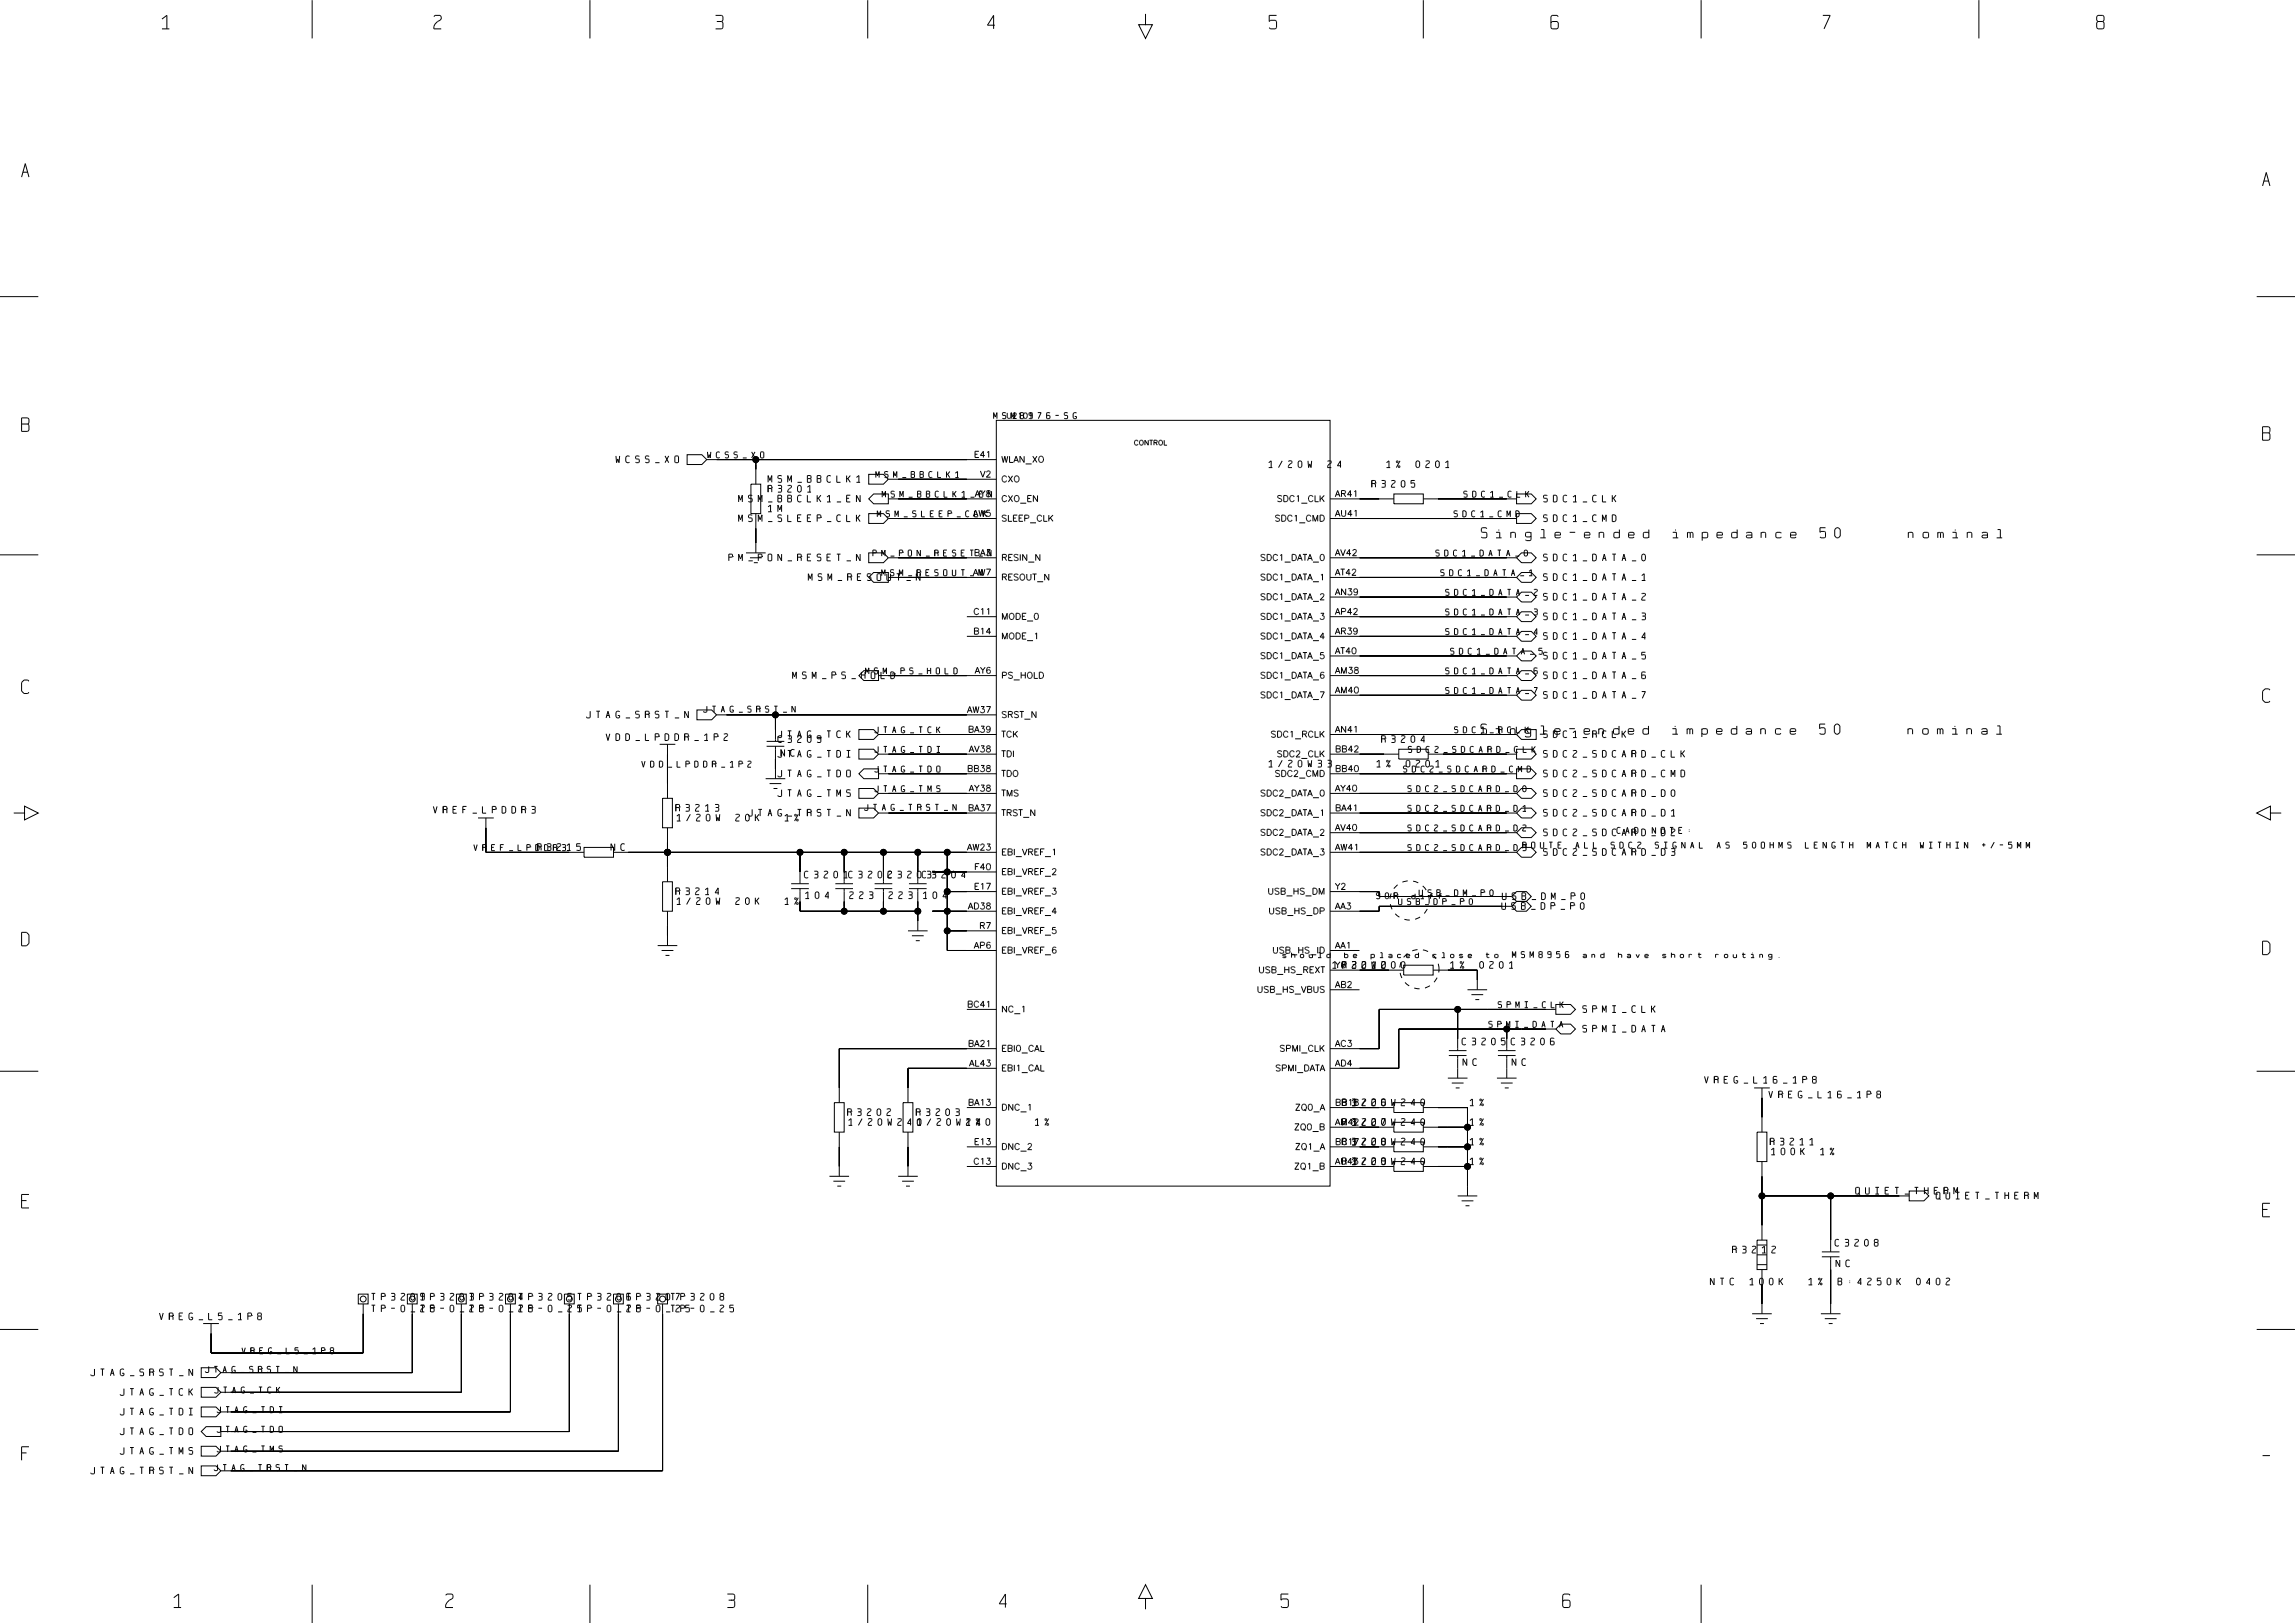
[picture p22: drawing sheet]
<svg xmlns="http://www.w3.org/2000/svg" width="594mm" height="420mm" viewBox="0 0 594 420" stroke-linecap="round" stroke-linejoin="round" font-family="sans-serif">
<defs><g id="words">
<g font-size="4.9">
<text x="40.6" y="7.1">1</text>
<text x="110.8" y="7.1">2</text>
<text x="183.8" y="7.1">3</text>
<text x="254" y="7.1">4</text>
<text x="327" y="7.1">5</text>
<text x="399.7" y="7.1">6</text>
<text x="470.3" y="7.1">7</text>
<text x="541.2" y="7.1">8</text>
<text x="4.2" y="45.6">A</text>
<text x="583.8" y="47.7">A</text>
<text x="4.2" y="111.2">B</text>
<text x="583.8" y="113.7">B</text>
<text x="4.2" y="178.9">C</text>
<text x="583.8" y="181.4">C</text>
<text x="4.2" y="244.2">D</text>
<text x="583.8" y="246.7">D</text>
<text x="4.2" y="312.3">E</text>
<text x="583.8" y="314.4">E</text>
<text x="4.2" y="377.5">F</text>
<text x="43.7" y="415.6">1</text>
<text x="113.9" y="415.6">2</text>
<text x="186.6" y="415.6">3</text>
<text x="257.2" y="415.6">4</text>
<text x="329.8" y="415.6">5</text>
<text x="402.9" y="415.6">6</text>
</g>
<g font-size="3.5">
<text x="387" y="140.1">Single-ended</text>
<text x="432.9" y="140.1">impedance</text>
<text x="468.1" y="140.1">50</text>
<text x="489.3" y="140.1">nominal</text>
<text x="387" y="190.9">Single-ended</text>
<text x="432.9" y="190.9">impedance</text>
<text x="468.1" y="190.9">50</text>
<text x="489.3" y="190.9">nominal</text>
</g>
<g font-size="2.5">
<text x="159.1" y="119.5">WCSS_XO</text>
<text x="249.1" y="118.9">E41</text>
<text x="258.9" y="119.5">WLAN_XO</text>
<text x="198.6" y="124.7">MSM_BBCLK1</text>
<text x="251.5" y="124.2">V2</text>
<text x="258.9" y="124.7">CXO</text>
<text x="328.8" y="121.7">1/20W</text>
<text x="343.6" y="121.7">24¦¸¡À1%</text>
<text x="365.8" y="121.7">0201</text>
<text x="191.2" y="129.7">MSM_BBCLK1_EN</text>
<text x="197.9" y="126.4">R3201</text>
<text x="197.9" y="131.7">1M</text>
<text x="249.1" y="129.1">AY8</text>
<text x="258.9" y="129.7">CXO_EN</text>
<text x="322.8" y="129.7">SDC1_CLK</text>
<text x="345" y="129.1">AR41</text>
<text x="354.5" y="126.6">R3205</text>
<text x="398.6" y="129.7">SDC1_CLK</text>
<text x="191.2" y="135">MSM_SLEEP_CLK</text>
<text x="249.1" y="134.4">AW5</text>
<text x="258.9" y="135">SLEEP_CLK</text>
<text x="322.8" y="135">SDC1_CMD</text>
<text x="345" y="134.4">AU41</text>
<text x="398.6" y="135">SDC1_CMD</text>
<text x="188.7" y="144.9">PM_PON_RESET_N</text>
<text x="249.1" y="149.6">AW7</text>
<text x="249.1" y="144.3">BA3</text>
<text x="258.9" y="144.9">RESIN_N</text>
<text x="315.4" y="144.9">SDC1_DATA_0</text>
<text x="345" y="149.6">AT42</text>
<text x="345" y="144.3">AV42</text>
<text x="398.6" y="144.9">SDC1_DATA_0</text>
<text x="208.1" y="150.1">MSM_RESOUT_N</text>
<text x="258.9" y="150.1">RESOUT_N</text>
<text x="315.4" y="150.1">SDC1_DATA_1</text>
<text x="315.4" y="155.1">SDC1_DATA_2</text>
<text x="345" y="154.5">AN39</text>
<text x="398.6" y="150.1">SDC1_DATA_1</text>
<text x="398.6" y="155.1">SDC1_DATA_2</text>
<text x="249.1" y="159.8">C11</text>
<text x="258.9" y="160.4">MODE_0</text>
<text x="315.4" y="160.4">SDC1_DATA_3</text>
<text x="345" y="159.8">AP42</text>
<text x="398.6" y="160.4">SDC1_DATA_3</text>
<text x="249.1" y="164.7">B14</text>
<text x="258.9" y="165.3">MODE_1</text>
<text x="315.4" y="165.3">SDC1_DATA_4</text>
<text x="345" y="164.7">AR39</text>
<text x="398.6" y="165.3">SDC1_DATA_4</text>
<text x="315.4" y="170.3">SDC1_DATA_5</text>
<text x="345" y="169.7">AT40</text>
<text x="398.6" y="170.3">SDC1_DATA_5</text>
<text x="204.3" y="175.5">MSM_PS_HOLD</text>
<text x="249.1" y="175">AY6</text>
<text x="258.9" y="175.5">PS_HOLD</text>
<text x="315.4" y="175.5">SDC1_DATA_6</text>
<text x="345" y="179.9">AM40</text>
<text x="345" y="175">AM38</text>
<text x="398.6" y="175.5">SDC1_DATA_6</text>
<text x="151.7" y="185.8">JTAG_SRST_N</text>
<text x="246.6" y="185.2">AW37</text>
<text x="258.9" y="185.8">SRST_N</text>
<text x="315.4" y="180.5">SDC1_DATA_7</text>
<text x="398.6" y="180.5">SDC1_DATA_7</text>
<text x="156.5" y="191.4">VDD_LPDDR_1P2</text>
<text x="200.4" y="191.3">C3209</text>
<text x="201.1" y="190.7">JTAG_TCK</text>
<text x="246.6" y="190.1">BA39</text>
<text x="258.9" y="190.7">TCK</text>
<text x="320.3" y="190.7">SDC1_RCLK</text>
<text x="345" y="190.1">AN41</text>
<text x="398.6" y="190.7">SDC1_RCLK</text>
<text x="201.1" y="195.7">JTAG_TDI</text>
<text x="201.1" y="194.8">NC</text>
<text x="246.6" y="195.1">AV38</text>
<text x="258.9" y="195.7">TDI</text>
<text x="322.8" y="195.7">SDC2_CLK</text>
<text x="345" y="195.1">BB42</text>
<text x="357" y="192.6">R3204</text>
<text x="398.6" y="195.7">SDC2_SDCARD_CLK</text>
<text x="201.1" y="200.9">JTAG_TDO</text>
<text x="246.6" y="200.4">BB38</text>
<text x="258.9" y="200.9">TDO</text>
<text x="322.8" y="200.9">SDC2_CMD</text>
<text x="328.8" y="199">1/20W33¦¸¡À1%</text>
<text x="345" y="200.4">BB40</text>
<text x="363.4" y="199">0201</text>
<text x="398.6" y="200.9">SDC2_SDCARD_CMD</text>
<text x="173.9" y="208.9">R3213</text>
<text x="201.1" y="205.9">JTAG_TMS</text>
<text x="246.6" y="205.3">AY38</text>
<text x="258.9" y="205.9">TMS</text>
<text x="315.4" y="205.9">SDC2_DATA_0</text>
<text x="345" y="205.3">AY40</text>
<text x="398.6" y="205.9">SDC2_SDCARD_D0</text>
<text x="111.7" y="210.1">VREF_LPDDR3</text>
<text x="174.3" y="211.7">1/20W</text>
<text x="189.1" y="211.7">20K¡À1%</text>
<text x="193.7" y="211.2">JTAG_TRST_N</text>
<text x="246.6" y="210.6">BA37</text>
<text x="258.9" y="211.2">TRST_N</text>
<text x="315.4" y="211.2">SDC2_DATA_1</text>
<text x="345" y="215.5">AV40</text>
<text x="345" y="210.6">BA41</text>
<text x="398.6" y="211.2">SDC2_SDCARD_D1</text>
<text x="138.6" y="220.5">R3215</text>
<text x="157.3" y="220.5">NC</text>
<text x="246.6" y="220.5">AW23</text>
<text x="258.9" y="221.1">EBI_VREF_1</text>
<text x="315.4" y="216.1">SDC2_DATA_2</text>
<text x="315.4" y="221.1">SDC2_DATA_3</text>
<text x="345" y="220.5">AW41</text>
<text x="398.6" y="221.1">SDC2_SDCARD_D3</text>
<text x="398.6" y="216.1">SDC2_SDCARD_D2</text>
<text x="207.4" y="226.2">C3201C3202</text>
<text x="229" y="226.2">C3203</text>
<text x="237.8" y="226.2">C3204F40</text>
<text x="258.9" y="226.3">EBI_VREF_2</text>
<text x="173.9" y="230.8">R3214</text>
<text x="174.3" y="233.3">1/20W</text>
<text x="189.1" y="233.3">20K¡À1%</text>
<text x="207.4" y="231.8">104</text>
<text x="219.1" y="231.8">223</text>
<text x="229.3" y="231.8">223</text>
<text x="238.1" y="231.8">104</text>
<text x="249.1" y="230.7">E17</text>
<text x="258.9" y="231.3">EBI_VREF_3</text>
<text x="320.3" y="231.3">USB_HS_DM</text>
<text x="345" y="230.7">Y2</text>
<text x="388.4" y="233.2">USB_DM_P0</text>
<text x="246.6" y="236">AD38</text>
<text x="258.9" y="236.6">EBI_VREF_4</text>
<text x="320.3" y="236.6">USB_HS_DP</text>
<text x="345" y="236">AA3</text>
<text x="388.4" y="236">USB_DP_P0</text>
<text x="249.1" y="245.9">AP6</text>
<text x="251.5" y="240.9">R7</text>
<text x="258.9" y="241.5">EBI_VREF_5</text>
<text x="345" y="245.9">AA1</text>
<text x="258.9" y="246.5">EBI_VREF_6</text>
<text x="315.4" y="251.7">USB_HS_REXT</text>
<text x="320.3" y="246.5">USB_HS_ID</text>
<text x="345" y="251.2">Y6</text>
<text x="345.4" y="251.2">1/20W200¦¸¡À1%</text>
<text x="346.8" y="251.2">R3210</text>
<text x="382.4" y="251.2">0201</text>
<text x="315.4" y="256.7">USB_HS_VBUS</text>
<text x="345" y="256.1">AB2</text>
<text x="246.6" y="261.4">BC41</text>
<text x="258.9" y="262">NC_1</text>
<text x="408.5" y="262">SPMI_CLK</text>
<text x="377.5" y="269.6">C3205</text>
<text x="390.2" y="269.6">C3206</text>
<text x="408.5" y="266.9">SPMI_DATA</text>
<text x="246.6" y="271.3">BA21</text>
<text x="258.9" y="271.9">EBI0_CAL</text>
<text x="322.8" y="271.9">SPMI_CLK</text>
<text x="345" y="271.3">AC3</text>
<text x="377.8" y="274.9">NC</text>
<text x="390.5" y="274.9">NC</text>
<text x="246.6" y="276.6">AL43</text>
<text x="258.9" y="277.1">EBI1_CAL</text>
<text x="320.3" y="277.1">SPMI_DATA</text>
<text x="345" y="276.6">AD4</text>
<text x="440.6" y="280">VREG_L16_1P8</text>
<text x="218.4" y="287.9">R3202</text>
<text x="236.4" y="287.9">R3203</text>
<text x="246.6" y="286.8">BA13</text>
<text x="258.9" y="287.4">DNC_1</text>
<text x="330.2" y="287.4">ZQ0_A</text>
<text x="345" y="286.8">BB18</text>
<text x="346.8" y="286.8">R3206</text>
<text x="350" y="286.8">1/20W240¦¸¡À1%</text>
<text x="456.8" y="284.7">VREG_L16_1P8</text>
<text x="218.7" y="290.4">1/20W240¦¸¡À1%</text>
<text x="236.4" y="290.4">1/20W240¦¸¡À1%</text>
<text x="330.2" y="292.3">ZQ0_B</text>
<text x="345" y="291.7">AM42</text>
<text x="346.8" y="291.7">R3207</text>
<text x="350" y="291.7">1/20W240¦¸¡À1%</text>
<text x="249.1" y="296.7">E13</text>
<text x="258.9" y="297.3">DNC_2</text>
<text x="330.2" y="297.3">ZQ1_A</text>
<text x="345" y="296.7">BC17</text>
<text x="346.8" y="296.7">R3208</text>
<text x="350" y="296.7">1/20W240¦¸¡À1%</text>
<text x="457.2" y="295.3">R3211</text>
<text x="457.6" y="297.8">100K</text>
<text x="469.9" y="297.8">1%</text>
<text x="249.1" y="302">C13</text>
<text x="258.9" y="302.5">DNC_3</text>
<text x="330.2" y="302.5">ZQ1_B</text>
<text x="345" y="302">AU43</text>
<text x="346.8" y="302">R3209</text>
<text x="350" y="302">1/20W240¦¸¡À1%</text>
<text x="479.4" y="309.4">QUIET_THERM</text>
<text x="500.2" y="310">QUIET_THERM</text>
<text x="447.3" y="323.2">R3212</text>
<text x="473.8" y="321.5">C3208</text>
<text x="474.1" y="326.7">NC</text>
<text x="95.2" y="335.6">TP3209</text>
<text x="107.9" y="335.6">TP3203</text>
<text x="120.6" y="335.6">TP3204</text>
<text x="133.3" y="335.6">TP3205TP3206</text>
<text x="161.2" y="335.6">TP3207</text>
<text x="172.9" y="335.6">TP3208</text>
<text x="441.7" y="331.7">NTC</text>
<text x="451.6" y="331.7">100K¡À1%</text>
<text x="473.8" y="331.7">B:4250K</text>
<text x="493.5" y="331.7">0402</text>
<text x="40.7" y="341.3">VREG_L5_1P8</text>
<text x="95.2" y="338.7">TP-0_25</text>
<text x="107.9" y="338.7">TP-0_25</text>
<text x="120.6" y="338.7">TP-0_25</text>
<text x="133.3" y="338.7">TP-0_25</text>
<text x="148.5" y="338.7">TP-0_25</text>
<text x="161.2" y="338.7">TP-0_25</text>
<text x="172.9" y="338.7">TP-0_25</text>
<text x="23.3" y="355.8">JTAG_SRST_N</text>
<text x="30.7" y="360.8">JTAG_TCK</text>
<text x="30.7" y="371">JTAG_TDO</text>
<text x="30.7" y="366">JTAG_TDI</text>
<text x="30.7" y="376.3">JTAG_TMS</text>
<text x="23.3" y="381.2">JTAG_TRST_N</text>
</g>
<g font-size="2.1">
<text x="257.2" y="109">MSM8976-SG</text>
<text x="260" y="109">U2101</text>
<text x="182.7" y="118.9">WCSS_XO</text>
<text x="226.8" y="124.2">MSM_BBCLK1</text>
<text x="228.6" y="129.1">MSM_BBCLK1_EN</text>
<text x="378.5" y="129.1">SDC1_CLK</text>
<text x="227.2" y="134.4">MSM_SLEEP_CLK</text>
<text x="376.1" y="134.4">SDC1_CMD</text>
<text x="226.1" y="144.3">PM_PON_RESET_N</text>
<text x="228.2" y="149.6">MSM_RESOUT_N</text>
<text x="371.5" y="144.3">SDC1_DATA_0</text>
<text x="372.9" y="149.6">SDC1_DATA_1</text>
<text x="374.3" y="154.5">SDC1_DATA_2</text>
<text x="374.3" y="159.8">SDC1_DATA_3</text>
<text x="374.3" y="164.7">SDC1_DATA_4</text>
<text x="375.4" y="169.7">SDC1_DATA_5</text>
<text x="224" y="175">MSM_PS_HOLD</text>
<text x="374.3" y="179.9">SDC1_DATA_7</text>
<text x="374.3" y="175">SDC1_DATA_6</text>
<text x="182" y="184.9">JTAG_SRST_N</text>
<text x="226.1" y="190.1">JTAG_TCK</text>
<text x="376.4" y="190.1">SDC1_RCLK</text>
<text x="226.1" y="195.1">JTAG_TDI</text>
<text x="364.8" y="195.1">SDC2_SDCARD_CLK</text>
<text x="166.5" y="199">VDD_LPDDR_1P2</text>
<text x="226.1" y="200.4">JTAG_TDO</text>
<text x="363.7" y="200.4">SDC2_SDCARD_CMD</text>
<text x="226.1" y="205.3">JTAG_TMS</text>
<text x="364.8" y="205.3">SDC2_SDCARD_D0</text>
<text x="224" y="210.3">JTAG_TRST_N</text>
<text x="364.8" y="215.5">SDC2_SDCARD_D2</text>
<text x="364.8" y="210.6">SDC2_SDCARD_D1</text>
<text x="122.8" y="220.5">VREF_LPDDR3</text>
<text x="364.8" y="220.5">SDC2_SDCARD_D3</text>
<text x="397.9" y="220.1">ROUTE</text>
<text x="410.6" y="220.1">ALL</text>
<text x="418.4" y="216.3">CAD</text>
<text x="419.1" y="220.1">SDC2</text>
<text x="426.9" y="216.3">NOTE:</text>
<text x="429.7" y="220.1">SIGNAL</text>
<text x="444.5" y="220.1">AS</text>
<text x="450.8" y="220.1">50OHMS</text>
<text x="465.7" y="220.1">LENGTH</text>
<text x="480.5" y="220.1">MATCH</text>
<text x="493.2" y="220.1">WITHIN</text>
<text x="508" y="220.1">+/-5MM</text>
<text x="356" y="233.2">90R</text>
<text x="364.4" y="233.2">diff</text>
<text x="367.2" y="232.5">USB_DM_P0</text>
<text x="361.9" y="234.6">USB_DP_P0</text>
<text x="335.8" y="248.4">should</text>
<text x="350.7" y="248.4">be</text>
<text x="357" y="248.4">placed</text>
<text x="371.8" y="248.4">close</text>
<text x="384.5" y="248.4">to</text>
<text x="390.9" y="248.4">MSM8956</text>
<text x="407.8" y="248.4">and</text>
<text x="416.3" y="248.4">have</text>
<text x="426.9" y="248.4">short</text>
<text x="439.6" y="248.4">routing.</text>
<text x="387.3" y="261.4">SPMI_CLK</text>
<text x="385.2" y="266.3">SPMI_DATA</text>
<text x="62.8" y="350.7">VREG_L5_1P8</text>
<text x="53.3" y="355.6">JTAG_SRST_N</text>
<text x="55.4" y="360.9">JTAG_TCK</text>
<text x="56.1" y="371.1">JTAG_TDO</text>
<text x="56.1" y="366.2">JTAG_TDI</text>
<text x="56.1" y="376.1">JTAG_TMS</text>
<text x="55.7" y="381">JTAG_TRST_N</text>
</g>
<text font-size="1.8" x="293.2" y="115.7">CONTROL</text>
</g></defs>
<g fill="none" stroke="#000" stroke-width=".26">
<path d="M80.8 0v9.9M152.6 0v9.9M224.5 0v9.9M296.4 3.6v2.8h1.7l-1.7 3.5-1.8-3.5h1.8M368.2 0v9.9M440.1 0v9.9M511.9 0v9.9M0 76.7h9.9M583.8 76.7h9.9M177.8 117.6h3.8l1.2 1.3-1.2 1.3h-3.8zM185.4 118.9h72.4M195.5 118.9v6.3"/>
<path d="M213.3 118.9h.1M255.6 117l.2-.3v1.6M257.1 108.3v-1.6l.4 1.2 .4-1.2v1.6M257.8 108.7h86.3v198.1h-86.3zM259.3 106.9l.2-.2 .7 .2M261.6 108.3v-1.6l.5 1.2 .4-1.2v1.6M263.9 106.9l.2-.2 .7 .2M266.2 106.9l.1-.2 .8 .2M268.5 106.7h.8l-.7 1.6M270.8 106.9l.1-.2 .7 .2M275.3 106.9l.2-.2 .7 .2M278.1 107.7h.4v.5l-.6 .1"/>
<path d="M278.5 106.9l-.6-.2-.3 .3M194.3 125.2h2.5v7.7h-2.5zM195.5 120.2h.1M195.5 132.9v10.1M198.7 125.6v1.7M199.7 126.5v.8M203.8 127v.3M206.3 127l.3 .3M207.3 127l-.3 .3M209.5 125.6v1.7M224.7 122.7h3.8l1.3 1.3-1.3 1.2h-3.8zM224.7 129l1.3-1.2h3.8v2.5h-3.8z"/>
<path d="M224.7 132.9h3.8l1.3 1.2-1.3 1.3h-3.8zM227 133.7v-1.6l.4 1.2 .4-1.2v1.6M229.2 132.3l.2-.2 .7 .2M231.5 133.7v-1.6l.5 1.2 .4-1.2v1.6M232.4 129h25.4M232.4 124h25.4M232.4 134.1h25.4M236.1 132.3l.1-.2 .8 .2M238.4 132.1v1.6M241.5 132.1h-.8v1.6M243.8 132.1h-.8v1.6M246.1 132.3l-.9-.2v1.6"/>
<path d="M247.1 123.5h.9M247.1 122.4l.6-.4v1.5M255.7 127l.8 1.6v-1.6M341.9 128.8l.7 1M342.4 133.5l.2 .4-.2 .7M342.6 128.2l-1.1 1M344.1 129h16.5M344.1 134.1h45.7M360.6 127.8h7.6v2.5h-7.6zM368.2 129h21.6M376.2 132.3l.1-.2 .7 .2M379.3 132.4l-.3-.3h-.6v1.6"/>
<path d="M381.6 132.3l-.6-.2-.3 .3M383 132.5l.6-.4v1.6M384.7 136.7l-.3-.2h-.9l-.3 .2v.8l.3 .2h.9l.3 .2v1l-.3 .2h-.9l-.3-.2M388.4 132.3l-.5-.2-.3 .3M389.9 133.7v-1.6l.4 1.2 .4-1.2v1.6M392.2 133.7v-1.6h.5l.3 .3v1l-.3 .3M392.3 127.8h3.8l1.3 1.2-1.3 1.3h-3.8zM392.3 132.9h3.8l1.3 1.2-1.3 1.3h-3.8zM395.5 127l-.5 .8 .5 .8M463.5 137.7h.9l.2 .2v.5h-1.4M464.6 138.9l-.2 .2h-.9M475.1 136.5h.5l.5 .5v1.6l-.5 .5h-.5"/>
<path d="M512.7 137.9l.3-.2h.9l.3 .2v1.2M514.2 138.4h-1.2l-.3 .2 .3 .5h.9l.3-.2M516.5 139.1h1.5M516.8 137h.7v2.1M0 143.5h9.9M193 143h5.1M195.5 140.5h.1M224.7 143h3.8l1.3 1.3-1.3 1.2h-3.8zM226 148.1h3.8v2.5h-3.8l-1.3-1.2zM232.4 144.3h25.4M232.4 149.4h25.4M250.1 159.5h7.7"/>
<path d="M255.2 147.2h1.1l-.8 1.6M255.5 142.3l.9 1.5v-1.5M255.6 157.6l.2-.2v1.6M341.5 155.2h1.1M341.7 158.6h.8l-.4 .6M341.7 148.8l.4-.3v1.6M342.3 159.2l.3 .4-.2 .6M342.4 143.5l.2 .6-.2 .8M342.4 153.6l.1 .4-.2 .4M344.1 144.3h45.7M344.1 149.4h45.7M344.1 159.5h45.7"/>
<path d="M344.1 154.4h45.7M374 157.7l.1-.2 .8 .2M377.1 157.8l-.2-.3h-.6v1.6M379.4 157.7l-.5-.2-.3 .3M380.8 157.9l.6-.4v1.6M386.3 157.8l-.3-.3h-.6v1.6M387.7 159.1l.4-1.6 .5 1.6M390 157.5h.8M390.4 157.5v1.6M392.3 159.1l.4-1.6 .4 1.6M392.3 144.3l1.3-1.3h2.5l1.3 1.3-1.3 1.2h-2.5zM392.3 154.4l1.3-1.2h2.5l1.3 1.2-1.3 1.3h-2.5z"/>
<path d="M392.3 159.5l1.3-1.3h2.5l1.3 1.3-1.3 1.3h-2.5zM393.6 148.1h2.5l1.3 1.3-1.3 1.2h-2.5l-1.3-1.2zM394.6 142.3l.6 .3v1l-.6 .2M395.6 148.9h.8M395.6 147.8l.5-.4v1.5M396.8 157.5h.8l.1 .2-.1 .5M396.8 154h.9M397 152.4l.7 .2v.3l-.4 .3M397 158.2h.6M397.6 158.2l.1 .7-.9 .2M424.7 150.2h1M424.7 148.9l.7-.5v1.8"/>
<path d="M424.7 155.2h1M425.5 153.5l.2 .1-.2 .5M425.5 158.6l.2 .1-.2 .7 .2 .7-.2 .2M583.8 143.5h9.9M223.5 173.5h3.8v2.5h-3.8l-1.3-1.2zM229.8 174.8h28M246.8 172.8h.5l.3 .2v1l-.3 .3h-.5M250.1 164.6h7.7M341.5 164.8h1.2M341.5 178.9h1.1l-.8 1.7M341.7 168.8h.7M342.4 169.4l.2 .4-.2 .5"/>
<path d="M342.4 174.6l.2 .3-.2 .5M342.4 173.9l.1 .2M344.1 164.6h45.7M344.1 174.8h45.7M344.1 169.7h45.7M344.1 179.8h45.7M392.3 164.6l1.3-1.3h2.5l1.3 1.3-1.3 1.3h-2.5zM392.3 169.7l1.3-1.3h2.5l1.3 1.3-1.3 1.2h-2.5zM392.3 174.8l1.3-1.3h2.5l1.3 1.3-1.3 1.2h-2.5zM392.3 179.8l1.3-1.2h2.5l1.3 1.2-1.3 1.3h-2.5zM396.8 177.8h.9l-.7 1.6M397 172.8l.7 .1"/>
<path d="M397 173.5l.7 .1-.1 .7h-.6M397.7 163.7h-.9l.8-1.1v1.6M424.7 164.9h1M424.7 168.7h1M424.7 178.9h1l-.8 1.7M425.5 169.4l.2 .1v.8l-.2 .2M170.6 192.5h4.1M172.7 195.1h.1M172.7 192.5v14M180.3 183.6h3.8l1.3 1.3-1.3 1.3h-3.8zM187.9 184.9h69.9M193.4 198.4h.9"/>
<path d="M193.6 196.9l.7 .1v.3l-.4 .3M198.3 193h4.6M198.3 191.8h4.6M200.6 184.9v3.8M200.6 196.3v2.6M204.9 182.7l.8 1.5v-1.5M219 195.9h1M219 194.1h1M222.2 188.7h3.8l1.3 1.3-1.3 1.3h-3.8zM222.2 193.8h3.8l1.3 1.3-1.3 1.2h-3.8zM229.8 190h28M229.8 195.1h28"/>
<path d="M242.3 193.1h.9M242.3 194.6h.9M242.8 193.1v1.5M243 198.1l.2 .2-.2 1.4M243.2 188l-.6 .7 .6 .9M255.2 182.8h1.1l-.8 1.6M341.9 194.9l.7 .9M341.9 189.8l.7 .9M342.6 194.2l-1.1 1.1M342.6 189.1l-1.1 1.1M344.1 190h45.7M344.1 195.1h17.8"/>
<path d="M361.9 193.8h7.6v2.5h-7.6zM369.5 195.1h20.3M384.6 187.5l-.3-.2h-.9l-.3 .2v.7M392.3 198.9h3.8l1.3 1.2-1.3 1.3h-3.8zM392.3 193.8h3.8l1.3 1.3-1.3 1.2h-3.8zM395.1 198.1h.5l.3 .3v1l-.3 .3h-.5M396.3 193.8h.3M396.6 193.8l.6 .8M397.2 193.1l-.6 .7M435.5 199.2l.3 .3v1.1l-.3 .3M435.8 194.1l-.6 .8 .6 1M463.4 188.5h.9l.3 .2v.5h-1.5"/>
<path d="M464.6 189.7l-.3 .2h-.9M475 187.3h.5l.5 .5v1.6l-.5 .5h-.5M512.6 188.7l.3-.2h.9l.3 .2v1.2M514.1 189.2h-1.2l-.3 .2 .3 .5h.9l.3-.2M516.5 189.9h1.4M516.7 187.8h.7v2.1M3.6 210.3h2.7v-1.8l3.6 1.8-3.6 1.8v-1.8M123.7 211.6h4M125.7 214.1h.1M125.7 211.6v8.9h25.4M151.1 219.2h7.6v2.5h-7.6zM171.4 206.5h2.6v7.6h-2.6z"/>
<path d="M172.7 214.1v14M174.8 208.1v1.7M175.8 209v.8M183.1 208.1v1.7M198.1 201.4h5.1M199.1 202.7h3M200.1 204h1M222.2 204h3.8l1.3 1.2-1.3 1.3h-3.8zM222.2 209h3.8l1.3 1.3-1.3 1.3h-3.8zM222.2 200.1l1.3-1.2h3.8v2.5h-3.8zM229.8 200.1h28M229.8 205.2h28"/>
<path d="M229.8 210.3h28M242.5 203.9l.7 .2v.6l-.7 .1M242.5 203.2l.7 .2M255.2 208.1h1.1l-.8 1.7M341.5 216.1h1.1M341.7 219.6h.8l-.4 .6M341.7 209.7l.4-.3v1.6M342.4 204.4l.2 .6-.2 .9M342.4 214.6l.1 .4-.2 .3M342.6 200.3l-.2 .3M344.1 200.1h45.7M344.1 205.2h45.7"/>
<path d="M344.1 210.3h45.7M344.1 215.4h45.7M364.2 208.4l.2-.1 .7 .1M367.4 208.6l-.3-.3h-.6v1.6M369.6 208.4l-.5-.1-.3 .3M371.1 208.4l.1-.1 .7 .1M375.6 208.4l.2-.1 .7 .1M378.8 208.6l-.3-.3h-.6v1.6M381.1 208.4l-.6-.1-.3 .3M382.5 209.9l.4-1.6 .5 1.6M385.6 208.4l-.8-.1v1.6M387.9 208.6l-.3-.3h-.5v1.6"/>
<path d="M392.3 215.4l1.3-1.3h2.5l1.3 1.3-1.3 1.3h-2.5zM392.3 210.3l1.3-1.3h2.5l1.3 1.3-1.3 1.3h-2.5zM392.5 208.6l-.3-.3h-.6v1.6M393.6 204h2.5l1.3 1.2-1.3 1.3h-2.5l-1.3-1.3zM393.9 218.5l.9 .1v1.3l-.9 .1M393.9 215h.9M393.9 209.9h.9M393.9 208.7l.6-.4v1.6M394.1 219.2h.5M394.1 213.4l.7 .1v.3l-.7 .6M394.2 203.2l.6 .3v1l-.6 .3M394.5 218.5l.3 .2"/>
<path d="M394.6 219.2l.2 .1M394.8 218.4h.1M394.8 219l-.2 .2M394.8 218.4l-.2-.6h-.7v1.6M394.8 218.4l-.9 .1M396.2 218l.2-.2 .7 .2-.2 1.4-.7-.1zM398.5 217.8v1.5M399.4 217.8v1.5M400.8 217.8h.8M401.2 217.8v1.6M403.9 217.8h-.8v1.6M407.6 219.4l.5-1.6 .4 1.6"/>
<path d="M409.9 217.8v1.6M412.2 217.8v1.6M417.6 218l-.7-.2-.1 .2 .1 .5M419.9 218.1l-.3-.3h-.5v1.6M422.2 218l-.6-.2-.2 .3M423.6 218l.2-.2 .7 .2M429.1 218l-.7-.2-.2 .2 .2 .5M430.5 217.8h.9M430.9 217.8v1.6M432.3 211.1h1M432.3 209.8l.7-.4v1.7M433 204.3l.3 .3v1.1l-.3 .3"/>
<path d="M433.6 218l-.5-.2-.3 .3M435.9 217.8v1.6l-.8-1.6v1.6M437 214.6v.1M437 215v.2M437.4 219.4l.4-1.6 .4 1.6M439.6 217.8v1.6M444.2 219.4l.4-1.6 .5 1.6M446.5 218l.1-.2 .8 .2M451.9 217.8h-.8v.7M453.4 218.1l.2-.3 .6 .3M455.6 218l.2-.2 .7 .2M457.9 217.8v1.6"/>
<path d="M458.8 217.8v1.6M460.2 219.4v-1.6l.4 1.2 .5-1.2v1.6M462.5 218l.1-.2 .7 .2M463.2 218.5l.1 .2-.1 .7M467.1 217.8v1.6M470.2 217.8h-.9v1.6M472.5 217.8v1.6l-.9-1.6v1.6M474.8 218l-.6-.2-.3 .3M476.2 217.8h.9M476.6 217.8v1.6M478.5 218.5h.8M478.5 217.8v1.6"/>
<path d="M479.3 217.8v1.6M483.1 219.4v-1.6l.4 1.2 .4-1.2v1.6M485.3 219.4l.5-1.6 .4 1.6M487.6 217.8h.9M488.1 217.8v1.6M490.8 218l-.6-.2-.3 .3M492.2 218.5h.9M492.2 217.8v1.6M493.1 217.8v1.6M496.8 217.8l.1 1.6M497.6 217.8l-.1 1.6M499.1 217.8h.8"/>
<path d="M499.5 217.8v1.6M501.3 217.8h.9M501.8 217.8v1.6M503.6 217.8v1.6M504.5 217.8v1.6M505.9 217.8h.9M505.9 219.4h.9M506.3 217.8v1.6M509.1 217.8v1.6l-.9-1.6v1.6M515.9 217.8l-.8 1.6M520.5 217.8h-.9v.7M521.9 219.4v-1.6l.4 1.2 .5-1.2v1.6"/>
<path d="M524.2 219.4v-1.6l.4 1.2 .5-1.2v1.6M587.4 210.3v-1.8l-3.6 1.8 3.6 1.8v-1.8h2.8M158.7 220.5h87.6M171.4 228.1h2.6v7.6h-2.6zM172.7 220.5h.1M172.7 235.7v8.9M204.7 229.9h4.5M204.7 228.6h4.5M207 220.5v3.8M207 225.5v3.1M207 230.6v5.1h30.4M208.1 226.8l.3 .3 .7-.2"/>
<path d="M211.6 226.9l-.2 .2h-.8M213.2 226.8v.3h.9M215.7 226.8l.3 .3h.4l.3-.3M216.1 229.9h4.6M216.1 228.6h4.6M218.3 227.1h.9M218.4 234.4h.1M218.4 220.5v3.8M218.4 225.5v3.1M218.4 229.9v5.8M218.9 225.3v1.8M219.5 226.8l.4 .3 .6-.2"/>
<path d="M223 226.9l-.1 .2h-.8M224.6 226.8v.3h1M226.3 229.9h4.5M226.3 228.6h4.5M227.2 226.8l.3 .3h.3l.3-.3M228.5 234.4h.1M228.5 220.5v3.8M228.5 225.5v3.1M228.5 229.9v5.8M230 227.1l-.3-.3v.3h.9M230.6 226.9l-.1 .2M233.2 226.9l-.2 .2h-.8"/>
<path d="M234.8 226.8v.3h.9M235.2 229.9h4.5M235.2 228.6h4.5M237.3 226.8l.3 .3h.3l.4-.3M237.4 238.2h.1M237.4 234.4h.1M237.4 237h.1M237.4 220.5v3.8M237.4 225.5v3.1M237.4 229.9v10.9M238.6 226.8l.3 .3 .6-.2M240.8 226.9l-.2 .2h-.8"/>
<path d="M241.2 235.7h.1M241.2 235.7h16.6M241.2 225.5h16.6M242.1 226.9l-.2 .2h-.8M243.7 226.8v.3h.9M245.1 220.5v25.4h12.7M245.1 230.6h12.7M246.2 226.8l.3 .3h.3l.3-.3M246.3 230.6h.1M249.5 225.3v1.8M250.1 220.5h7.7M255.2 238.6h1.1l-.8 1.6"/>
<path d="M255.2 228.5h1.1l-.8 1.6M342.2 234.8l.4 .3-.1 .4-.3 .2M342.3 220.2l.3 .4-.2 .5M344.1 220.5h45.7M344.1 230.6h12.7v1.3h31.7M356.1 231l.1-.1 .7 .1M358.4 231.2l.3-.3 .5 .3M361.5 231l-.8-.1v1.6M367.1 230.1v1.5M368 230.1v1.5M369.4 230.3l.2-.2 .7 .2M372.6 230.3l-.9-.2v.8"/>
<path d="M377.1 230.4l-.2-.3h-.6v1.6M378.6 231.7v-1.6l.4 1.2 .4-1.2v1.6M384 230.3l-.9-.2v1.6M385.4 230.4l.3-.3 .6 .3v1l-.3 .3M388.5 234.4h-31.7v1.3h-12.7M391.1 234.4l1.2-1.2h2.6l1.2 1.2-1.2 1.3h-2.6zM391.1 231.9l1.2-1.3h2.6l1.2 1.3-1.2 1.3h-2.6zM392.3 220.5l1.3-1.3h2.5l1.3 1.3-1.3 1.2h-2.5zM433.3 220.5l-.2 .8h-.8M170.1 244.6h5.1M171.2 245.9h3M172.2 247.1h1"/>
<path d="M172.7 242h.1M234.9 240.8h5.1M235.9 242h3.1M236.9 243.3h1M245.1 240.8h12.7M246.3 240.8h.1M255.6 259.2l.2-.3v1.7M331.8 247.6l.2 .1 .7-.1M334.1 246.4v1.3M335 247v.7M341.7 250h1M341.8 255.8l.8 .5v.2l-.4 .2"/>
<path d="M342.2 255.1l.4 .3M342.4 245.2l.1 1M344.1 256h7.6M344.1 245.9h7.6M344.1 250.9h15.2M348 246.9l.7 .1-.1 .7h-.6M354.7 247l.1-.1 .8 .1-.2 .7-.7-.1M354.7 246.9v1.2M363.1 249.7h7.7v2.5h-7.7zM367.2 255.8h.1M371.4 246.9l-.7 .1v.6l.7 .1M374.6 250.9h7.6v5.1"/>
<path d="M374.8 245.6h.1M379.6 256h5.1M380.7 257.3h3M381.7 258.6h1M382.2 253.5h.1M387.6 259.2l.1-.1 .7 .1M390.7 259.2l-.8-.1v1.6M394.4 259.1h.9M394.9 259.1v1.6M399.9 259.2l-.6-.1-.3 .3M401.3 259.1v1.6M402.5 259.8h3.8l1.3 1.3-1.3 1.3h-3.8z"/>
<path d="M403.6 259.1v1.6M404.4 259.1l-.5 .7 .5 .9M405.1 246.9l.7 .1v.6l-.7 .1M405.1 246.1l.7 .2M415 247l-.2-.1-.7 .1 .2 .7 .7-.1M415 246.4v1.3M425.5 247.3h.9M426.3 246.9l-.8 .1 .2 .7h.6M437 247l.1-.1 .6 .1M437 246.9v.8M455.4 246.9l.6 .1v.7M458.4 247l-.1-.1-.8 .1 .2 .6 .7-.2"/>
<path d="M458.4 246.9v1.1l-.1 .1-.8-.1M460.3 247.6v.1M0 277.1h9.9M250.1 261.1h7.7M255.6 269.3l.2-.2v1.6M257.8 271.2h-40.7v14M257.8 276.3h-22.9v8.9M341.7 276.5h.8M341.9 271.1l.7 .9M342.1 275.4l.6 1.7M342.6 270.4l-1.1 1M374.6 278.9h5"/>
<path d="M374.8 273h4.6M374.8 271.8h4.6M377.1 276.3h.1M377.1 266.2h.1M377.1 261.1v10.7M377.1 273v5.9M384.7 261.1h.1M387.3 278.9h5M387.5 273h4.6M387.5 271.8h4.6M389.8 276.3h.1M389.8 266.2v1.2"/>
<path d="M389.8 268.7v3.1M389.8 273v5.9M392.2 260.7v-1.6l.4 1.1 .4-1.1v1.6M400 261.1h-43.2v10.1h-12.7M400 266.2h-38.1v10.1h-17.8M402.5 266.2l1.3-1.3h2.5l1.3 1.3-1.3 1.2h-2.5zM403.6 265.2h.6M403.9 264.2l.4 1.5M428.2 260.1l-.6 .8 .6 1M430 266.3h.6M430.3 265.2l.4 1.8M583.8 277.1h9.9"/>
<path d="M215.9 285.2h2.5v7.6h-2.5zM217.1 292.8v11.5M233.6 285.2h2.6v7.6h-2.6zM234.9 292.8v11.5M250.1 286.5h7.7M250.1 296.6h7.7M271.1 290.6l.2 .2-.2 .3M271.3 289.3l-1 1.8M341.7 296.8h.8M341.7 286.7h.8M342.1 295.8l.6 1.6M342.1 285.6l.6 1.6"/>
<path d="M342.2 290.7l.4 .3-.1 .3-.3 .1 .3 .2 .1 .4-.4 .3M344.1 286.5h12.7M344.1 296.6h12.7M344.1 291.6h12.7M360.6 285.2h7.6v2.6h-7.6zM360.6 295.4h7.6v2.5h-7.6zM360.6 290.3h7.6v2.5h-7.6zM372 286.5h7.6v22.8M374.6 296.6h5M374.6 291.6h5M375.6 280.1h3M376.6 281.4h1"/>
<path d="M388.3 280.1h3M389.3 281.4h1M453.8 281.4h4.1M454.6 292.8h2.5v7.7h-2.5zM455.8 283.9h.1M455.8 281.4v11.4M468.1 296.2h1M470.9 298.7h1M471.6 297v1.7M473.9 298.5l.2 .2 .3-.2M474.4 297l-.9 1.7M486.3 282.2l.2 .2-.2 .6 .2 .8-.2 .2"/>
<path d="M214.6 304.3h5.1M215.6 305.5h3M216.6 306.8h1M217.1 301.7h.1M232.4 304.3h5M233.4 305.5h3M234.4 306.8h1M234.9 301.7h.1M250.1 301.7h7.7M342.2 300.8l.4 .3-.1 .4-.3 .1 .3 .2 .1 .3-.4 .4M344.1 301.7h12.7M360.6 300.5h7.6v2.5h-7.6z"/>
<path d="M374.6 301.7h5M377.1 309.3h5.1M378.1 310.6h3.1M379.1 311.9h1.1M379.6 306.8h.1M379.6 305.5h.1M455.8 300.5v20.3M455.8 309.3h35.6M473.6 309.3v14.5M493.9 308.1h3.8l1.3 1.2-1.3 1.3h-3.8zM92.7 334.7h2.5v2.6h-2.5zM94 337.3v12.7h-39.4v-7.6"/>
<path d="M105.4 334.7h2.5v2.6h-2.5zM106.7 339.8v15.3h-47M118.1 334.7h2.5v2.6h-2.5zM119.4 339.8v20.3h-59.7M130.8 334.7h2.5v2.6h-2.5zM132.1 339.8v25.4h-72.4M146 334.7h2.6v2.6h-2.6zM147.3 339.8v30.5h-87.6M158.7 334.7h2.6v2.6h-2.6zM160 339.8v35.6h-100.3M170.1 334.7h2.6v2.6h-2.6zM171.4 339.8v40.6h-111.7"/>
<path d="M453.3 339.8h5.1M454.6 320.8h2.5v7.6h-2.5zM454.6 324.6h2.5M454.6 327.1h2.5M455.8 337.3h.1M455.8 328.4v11.4M471.1 339.8h5M471.3 325.1h4.6M471.3 323.8h4.6M473.6 337.3h.1M473.6 325.8v14M476 325.9v1.8l-1-1.8v1.8"/>
<path d="M477.5 327.3l.4 .4 .6-.2M490.7 331.4h.4M491.1 331.4l.6 1M491.7 330.6l-.6 .8M503.4 330.8l.8-.2 .2 .2-.2 .4a1.08 1.08 0 0 0-.8 1.2h1M0 343.9h9.9M52.1 358.9h3.8l1.2 1.2-1.2 1.3h-3.8zM52.1 353.8h3.8l1.2 1.3-1.2 1.2h-3.8zM52.6 342.4h4M54.6 344.9h.1M72.4 358.8l-.6 .7 .6 .8M76 353.4l.8 1.6v-1.6"/>
<path d="M85.6 348.6l.7 .1-.1 .6M85.6 349.3h.6M86.2 349.3l.1 .7-.7 .2M454.3 341.1h3.1M455.3 342.4h1M472.1 341.1h3M473.1 342.4h1M583.8 343.9h9.9M48.9 366h.9M48.9 364.3h.9M49.4 364.3v1.7M52.1 379.2h3.8l1.2 1.2-1.2 1.3h-3.8z"/>
<path d="M52.1 374.1h3.8l1.2 1.3-1.2 1.2h-3.8zM52.1 370.3l1.2-1.3h3.8v2.6h-3.8zM52.1 363.9h3.8l1.2 1.3-1.2 1.3h-3.8zM57 363.8v1.5M58.5 363.8h.8M58.9 363.8v1.6M60.8 365.4l.4-1.6 .4 1.6M63.9 364l-.6-.2-.3 .3M67.6 363.8h.9M68 363.8v1.6M70.8 364.1l-.3-.3h-.6v1.6M72.2 363.8h.8"/>
<path d="M72.2 365.4h.8M72.3 374.7l.7 .2v.5l-.7 .2M72.3 374l.7 .1M72.6 363.8v1.6M78.3 378.8l.8 1.6v-1.6M585.3 376.5h1.9M80.8 409.9v9.9M152.6 409.9v9.9M224.5 409.9v9.9M296.4 413.5h1.7l-1.7-3.6-1.8 3.6h1.8v2.8M368.2 409.9v9.9M440.1 409.9v9.9"/>
<circle cx="172.7" cy="220.5" r=".76"/>
<circle cx="207" cy="220.5" r=".76"/>
<circle cx="218.4" cy="220.5" r=".76"/>
<circle cx="218.4" cy="235.7" r=".76"/>
<circle cx="228.5" cy="220.5" r=".76"/>
<circle cx="228.5" cy="235.7" r=".76"/>
<circle cx="237.4" cy="220.5" r=".76"/>
<circle cx="237.4" cy="235.7" r=".76"/>
<circle cx="245.1" cy="220.5" r=".76"/>
<circle cx="245.1" cy="235.7" r=".76"/>
<circle cx="245.1" cy="230.6" r=".76"/>
<circle cx="245.1" cy="240.8" r=".76"/>
<circle cx="377.1" cy="261.1" r=".76"/>
<circle cx="455.8" cy="309.3" r=".76"/>
<circle cx="473.6" cy="309.3" r=".76"/>
<circle cx="94" cy="336" r=".76"/>
<circle cx="106.7" cy="336" r=".76"/>
<circle cx="119.4" cy="336" r=".76"/>
<circle cx="132" cy="336" r=".76"/>
<circle cx="147.3" cy="336" r=".76"/>
<circle cx="160" cy="336" r=".76"/>
<circle cx="171.4" cy="336" r=".76"/>
</g>
<g fill="#000" stroke="#000" stroke-width=".26">
<path d="M185.4 118.9h3.8z" fill-rule="evenodd"/>
<path d="M189.2 118.9h6.3z" fill-rule="evenodd"/>
<path d="M195.5 118.9v1.3z" fill-rule="evenodd"/>
<path d="M195.5 118.9h17.8z" fill-rule="evenodd"/>
<path d="M213.3 118.9h36.8z" fill-rule="evenodd"/>
<path d="M195.5 136.7v3.8z" fill-rule="evenodd"/>
<path d="M195.5 120.2v1.2z" fill-rule="evenodd"/>
<path d="M232.4 124h17.7z" fill-rule="evenodd"/>
<path d="M232.4 134.1h17.7z" fill-rule="evenodd"/>
<path d="M232.4 129h17.7z" fill-rule="evenodd"/>
<path d="M351.7 129h5.1z" fill-rule="evenodd"/>
<path d="M351.7 134.1h38.1z" fill-rule="evenodd"/>
<path d="M372 129h17.8z" fill-rule="evenodd"/>
<path d="M232.4 149.4h17.7z" fill-rule="evenodd"/>
<path d="M232.4 144.3h17.7z" fill-rule="evenodd"/>
<path d="M351.7 159.5h38.1z" fill-rule="evenodd"/>
<path d="M351.7 154.4h38.1z" fill-rule="evenodd"/>
<path d="M351.7 149.4h38.1z" fill-rule="evenodd"/>
<path d="M351.7 144.3h38.1z" fill-rule="evenodd"/>
<path d="M229.8 174.8h20.3z" fill-rule="evenodd"/>
<path d="M351.7 179.8h38.1z" fill-rule="evenodd"/>
<path d="M351.7 174.8h38.1z" fill-rule="evenodd"/>
<path d="M351.7 169.7h38.1z" fill-rule="evenodd"/>
<path d="M351.7 164.6h38.1z" fill-rule="evenodd"/>
<path d="M172.7 195.1v7.6z" fill-rule="evenodd"/>
<path d="M200.6 196.3v2.6z" fill-rule="evenodd"/>
<path d="M200.6 184.9v3.8z" fill-rule="evenodd"/>
<path d="M187.9 184.9h12.7z" fill-rule="evenodd"/>
<path d="M229.8 195.1h20.3z" fill-rule="evenodd"/>
<path d="M200.6 184.9h49.5z" fill-rule="evenodd"/>
<path d="M229.8 190h20.3z" fill-rule="evenodd"/>
<path d="M351.7 195.1h6.4z" fill-rule="evenodd"/>
<path d="M351.7 190h38.1z" fill-rule="evenodd"/>
<path d="M373.3 195.1h16.5z" fill-rule="evenodd"/>
<path d="M125.7 214.1v6.4z" fill-rule="evenodd"/>
<path d="M172.7 217.9v2.6z" fill-rule="evenodd"/>
<path d="M229.8 210.3h20.3z" fill-rule="evenodd"/>
<path d="M229.8 205.2h20.3z" fill-rule="evenodd"/>
<path d="M229.8 200.1h20.3z" fill-rule="evenodd"/>
<path d="M351.7 200.1h38.1z" fill-rule="evenodd"/>
<path d="M351.7 215.4h38.1z" fill-rule="evenodd"/>
<path d="M351.7 205.2h38.1z" fill-rule="evenodd"/>
<path d="M351.7 210.3h38.1z" fill-rule="evenodd"/>
<path d="M125.7 220.5h21.6z" fill-rule="evenodd"/>
<path d="M172.7 239.5v2.5z" fill-rule="evenodd"/>
<path d="M162.5 220.5h10.2z" fill-rule="evenodd"/>
<path d="M172.7 220.5v3.8z" fill-rule="evenodd"/>
<path d="M207 233.2v2.5z" fill-rule="evenodd"/>
<path d="M207 220.5v3.8z" fill-rule="evenodd"/>
<path d="M172.7 220.5h34.3z" fill-rule="evenodd"/>
<path d="M207 235.7h11.4z" fill-rule="evenodd"/>
<path d="M218.4 233.2v1.2z" fill-rule="evenodd"/>
<path d="M218.4 234.4v1.3z" fill-rule="evenodd"/>
<path d="M218.4 220.5v3.8z" fill-rule="evenodd"/>
<path d="M207 220.5h11.4z" fill-rule="evenodd"/>
<path d="M228.5 233.2v1.2z" fill-rule="evenodd"/>
<path d="M228.5 234.4v1.3z" fill-rule="evenodd"/>
<path d="M218.4 235.7h10.1z" fill-rule="evenodd"/>
<path d="M228.5 220.5v3.8z" fill-rule="evenodd"/>
<path d="M218.4 220.5h10.1z" fill-rule="evenodd"/>
<path d="M237.4 233.2v1.2z" fill-rule="evenodd"/>
<path d="M237.4 234.4v1.3z" fill-rule="evenodd"/>
<path d="M237.4 237v1.2z" fill-rule="evenodd"/>
<path d="M237.4 235.7v1.3z" fill-rule="evenodd"/>
<path d="M228.5 235.7h8.9z" fill-rule="evenodd"/>
<path d="M237.4 220.5v3.8z" fill-rule="evenodd"/>
<path d="M228.5 220.5h8.9z" fill-rule="evenodd"/>
<path d="M241.2 235.7h3.9z" fill-rule="evenodd"/>
<path d="M237.4 220.5h7.7z" fill-rule="evenodd"/>
<path d="M245.1 230.6v5.1z" fill-rule="evenodd"/>
<path d="M245.1 225.5v5.1z" fill-rule="evenodd"/>
<path d="M245.1 220.5v5z" fill-rule="evenodd"/>
<path d="M245.1 235.7v5.1z" fill-rule="evenodd"/>
<path d="M245.1 230.6h1.2z" fill-rule="evenodd"/>
<path d="M245.1 220.5h1.2z" fill-rule="evenodd"/>
<path d="M241.2 235.7h8.9z" fill-rule="evenodd"/>
<path d="M246.3 230.6h3.8z" fill-rule="evenodd"/>
<path d="M241.2 225.5h8.9z" fill-rule="evenodd"/>
<path d="M351.7 235.7h5.1z" fill-rule="evenodd"/>
<path d="M356.8 234.4v1.3z" fill-rule="evenodd"/>
<path d="M351.7 230.6h5.1z" fill-rule="evenodd"/>
<path d="M356.8 230.6v1.3z" fill-rule="evenodd"/>
<path d="M356.8 234.4h31.7z" fill-rule="evenodd"/>
<path d="M356.8 231.9h31.7z" fill-rule="evenodd"/>
<path d="M351.7 220.5h38.1z" fill-rule="evenodd"/>
<path d="M245.1 240.8v5.1z" fill-rule="evenodd"/>
<path d="M245.1 240.8h1.2z" fill-rule="evenodd"/>
<path d="M245.1 245.9h5z" fill-rule="evenodd"/>
<path d="M246.3 240.8h3.8z" fill-rule="evenodd"/>
<path d="M351.7 250.9h7.6z" fill-rule="evenodd"/>
<path d="M374.6 250.9h7.6z" fill-rule="evenodd"/>
<path d="M382.2 250.9v2.6z" fill-rule="evenodd"/>
<path d="M217.1 271.2v10.2z" fill-rule="evenodd"/>
<path d="M234.9 276.3v5.1z" fill-rule="evenodd"/>
<path d="M217.1 271.2h33z" fill-rule="evenodd"/>
<path d="M234.9 276.3h15.2z" fill-rule="evenodd"/>
<path d="M351.7 271.2h5.1z" fill-rule="evenodd"/>
<path d="M356.8 261.1v10.1z" fill-rule="evenodd"/>
<path d="M351.7 276.3h10.2z" fill-rule="evenodd"/>
<path d="M361.9 266.2v10.1z" fill-rule="evenodd"/>
<path d="M377.1 266.2v2.5z" fill-rule="evenodd"/>
<path d="M377.1 261.1v5.1z" fill-rule="evenodd"/>
<path d="M356.8 261.1h20.3z" fill-rule="evenodd"/>
<path d="M377.1 261.1h7.6z" fill-rule="evenodd"/>
<path d="M389.8 266.2v1.2z" fill-rule="evenodd"/>
<path d="M361.9 266.2h27.9z" fill-rule="evenodd"/>
<path d="M389.8 266.2h3.8z" fill-rule="evenodd"/>
<path d="M393.6 266.2h6.4z" fill-rule="evenodd"/>
<path d="M384.7 261.1h15.3z" fill-rule="evenodd"/>
<path d="M217.1 296.6v5.1z" fill-rule="evenodd"/>
<path d="M234.9 296.6v5.1z" fill-rule="evenodd"/>
<path d="M351.7 286.5h5.1z" fill-rule="evenodd"/>
<path d="M351.7 291.6h5.1z" fill-rule="evenodd"/>
<path d="M351.7 296.6h5.1z" fill-rule="evenodd"/>
<path d="M372 286.5h7.6z" fill-rule="evenodd"/>
<path d="M379.6 286.5v5.1z" fill-rule="evenodd"/>
<path d="M374.6 296.6h5z" fill-rule="evenodd"/>
<path d="M374.6 291.6h5z" fill-rule="evenodd"/>
<path d="M379.6 291.6v5z" fill-rule="evenodd"/>
<path d="M379.6 296.6v5.1z" fill-rule="evenodd"/>
<path d="M455.8 283.9v5.1z" fill-rule="evenodd"/>
<path d="M351.7 301.7h5.1z" fill-rule="evenodd"/>
<path d="M374.6 301.7h5z" fill-rule="evenodd"/>
<path d="M379.6 305.5v1.3z" fill-rule="evenodd"/>
<path d="M379.6 301.7v3.8z" fill-rule="evenodd"/>
<path d="M455.8 304.3v5z" fill-rule="evenodd"/>
<path d="M455.8 309.3v7.7z" fill-rule="evenodd"/>
<path d="M473.6 309.3v11.5z" fill-rule="evenodd"/>
<path d="M455.8 309.3h17.8z" fill-rule="evenodd"/>
<path d="M473.6 309.3h17.8z" fill-rule="evenodd"/>
<path d="M94 339.8v10.2z" fill-rule="evenodd"/>
<path d="M106.7 339.8v15.3z" fill-rule="evenodd"/>
<path d="M119.4 339.8v20.3z" fill-rule="evenodd"/>
<path d="M132.1 339.8v25.4z" fill-rule="evenodd"/>
<path d="M147.3 339.8v30.5z" fill-rule="evenodd"/>
<path d="M160 339.8v35.6z" fill-rule="evenodd"/>
<path d="M171.4 339.8v40.6z" fill-rule="evenodd"/>
<path d="M455.8 332.2v5.1z" fill-rule="evenodd"/>
<path d="M473.6 328.4v8.9z" fill-rule="evenodd"/>
<path d="M54.6 344.9v5.1z" fill-rule="evenodd"/>
<path d="M54.6 350h39.4z" fill-rule="evenodd"/>
<path d="M59.7 355.1h47z" fill-rule="evenodd"/>
<path d="M59.7 360.1h59.7z" fill-rule="evenodd"/>
<path d="M59.7 365.2h72.4z" fill-rule="evenodd"/>
<path d="M59.7 370.3h87.6z" fill-rule="evenodd"/>
<path d="M59.7 375.4h100.3z" fill-rule="evenodd"/>
<path d="M59.7 380.4h111.7z" fill-rule="evenodd"/>
<circle cx="172.7" cy="220.5" r=".76"/>
<circle cx="207" cy="220.5" r=".76"/>
<circle cx="218.4" cy="220.5" r=".76"/>
<circle cx="218.4" cy="235.7" r=".76"/>
<circle cx="228.5" cy="220.5" r=".76"/>
<circle cx="228.5" cy="235.7" r=".76"/>
<circle cx="237.4" cy="220.5" r=".76"/>
<circle cx="237.4" cy="235.7" r=".76"/>
<circle cx="245.1" cy="220.5" r=".76"/>
<circle cx="245.1" cy="235.7" r=".76"/>
<circle cx="245.1" cy="230.6" r=".76"/>
<circle cx="245.1" cy="240.8" r=".76"/>
<circle cx="377.1" cy="261.1" r=".76"/>
<circle cx="455.8" cy="309.3" r=".76"/>
<circle cx="473.6" cy="309.3" r=".76"/>
</g>
<g fill="none" stroke="#000" stroke-width=".26" stroke-dasharray="1.4 1.4" stroke-linecap="butt">
<circle cx="364.7" cy="232.9" r="5.1"/>
<circle cx="367.2" cy="250.7" r="5.1"/>
</g>
<use href="#words"/>
</svg>
